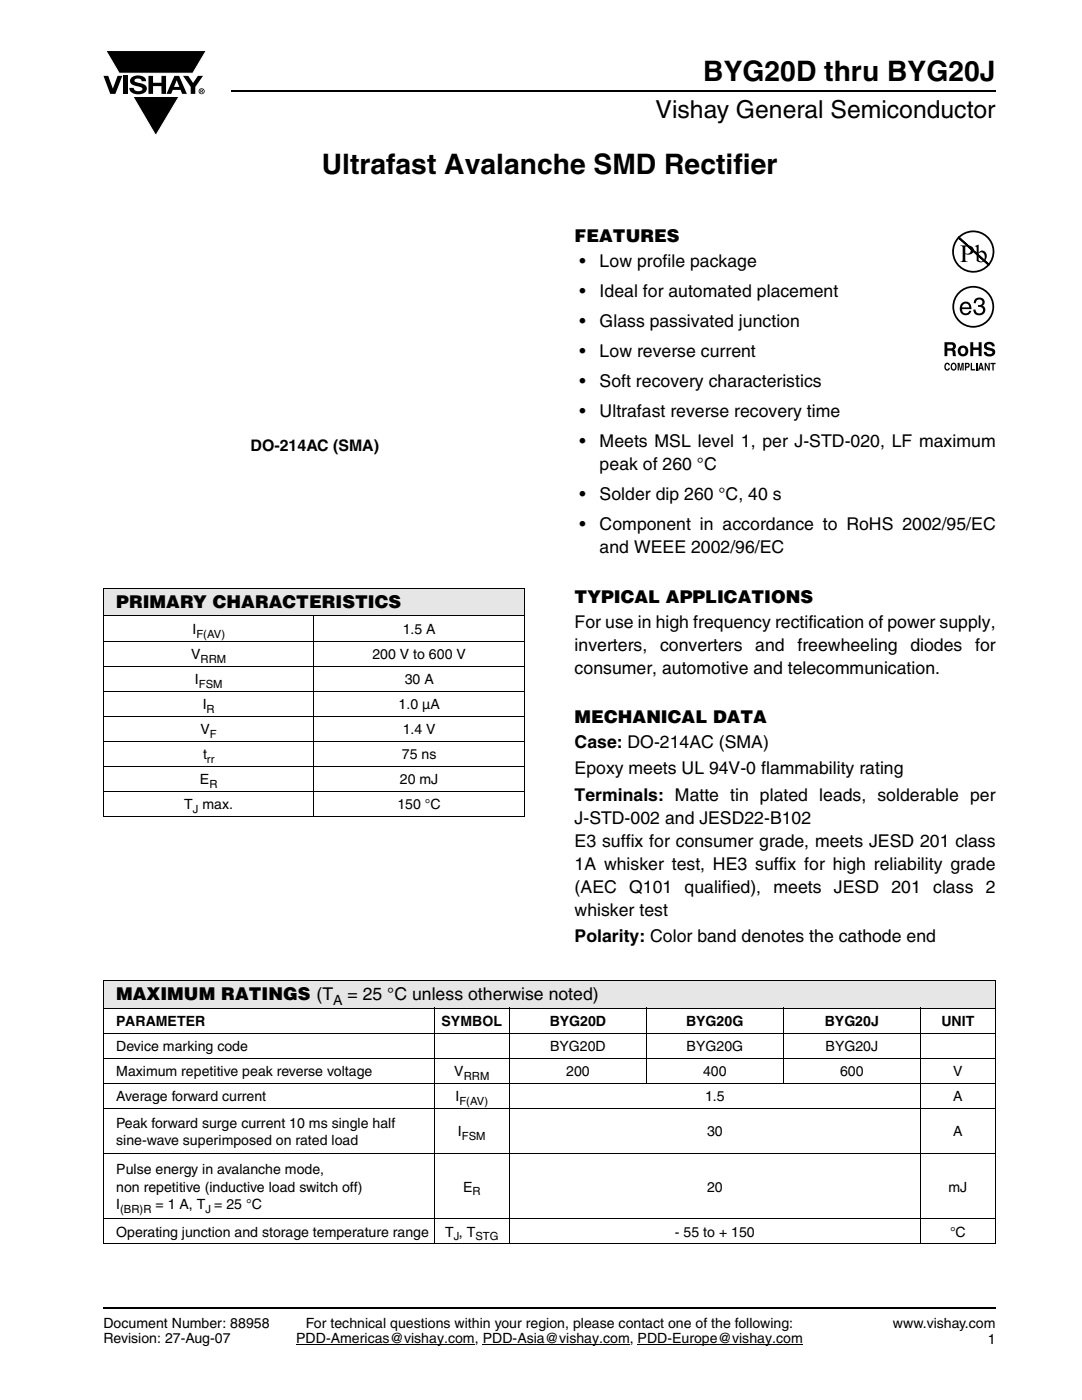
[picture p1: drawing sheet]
<svg xmlns="http://www.w3.org/2000/svg" width="216mm" height="279mm" viewBox="0 0 216 279" stroke-linecap="round" stroke-linejoin="round" font-family="sans-serif">
<defs><g id="words">
<g font-size="5.6">
<text x="140.3" y="16.1">BYG20D thru BYG20J</text>
<text x="64.2" y="34.8">Ultrafast Avalanche SMD Rectifier</text>
</g>
<text font-size="4.9" x="130.8" y="23.6">Vishay General Semiconductor</text>
<g font-size="3.5">
<text x="114.7" y="48.3">FEATURES</text>
<text x="115.6" y="53.3">•</text>
<text x="119.7" y="53.3">Low profile package</text>
<text x="115.6" y="59.3">•</text>
<text x="119.7" y="59.3">Ideal for automated placement</text>
<text x="115.6" y="65.3">•</text>
<text x="119.7" y="65.3">Glass passivated junction</text>
<text x="115.6" y="71.3">•</text>
<text x="119.7" y="71.3">Low reverse current</text>
<text x="115.6" y="77.3">•</text>
<text x="119.7" y="77.3">Soft recovery characteristics</text>
<text x="115.6" y="83.3">•</text>
<text x="119.7" y="83.3">Ultrafast reverse recovery time</text>
<text x="115.6" y="89.3">•</text>
<text x="119.7" y="89.3">Meets MSL level 1, per J-STD-020, LF maximum</text>
<text x="119.7" y="93.9">peak of 260 °C</text>
<text x="115.6" y="99.9">•</text>
<text x="119.7" y="99.9">Solder dip 260 °C, 40 s</text>
<text x="115.6" y="105.9">•</text>
<text x="119.7" y="105.9">Component in accordance to RoHS 2002/95/EC</text>
<text x="119.7" y="110.4">and WEEE 2002/96/EC</text>
<text x="23.2" y="121.4">PRIMARY CHARACTERISTICS</text>
<text x="114.7" y="120.3">TYPICAL APPLICATIONS</text>
<text x="114.7" y="125.3">For use in high frequency rectification of power supply,</text>
<text x="114.7" y="129.8">inverters,</text>
<text x="131.7" y="129.8">converters</text>
<text x="150.7" y="129.8">and</text>
<text x="159.1" y="129.8">freewheeling</text>
<text x="181.7" y="129.8">diodes</text>
<text x="194.6" y="129.8">for</text>
<text x="114.7" y="134.4">consumer, automotive and telecommunication.</text>
<text x="114.7" y="144.3">MECHANICAL DATA</text>
<text x="114.7" y="149.2">Case: DO-214AC (SMA)</text>
<text x="114.7" y="154.5">Epoxy meets UL 94V-0 flammability rating</text>
<text x="114.7" y="159.8">Terminals: Matte tin plated leads, solderable per</text>
<text x="114.7" y="164.4">J-STD-002 and JESD22-B102</text>
<text x="114.7" y="169">E3 suffix for consumer grade, meets JESD 201 class</text>
<text x="114.7" y="173.6">1A whisker test, HE3 suffix for high reliability grade</text>
<text x="114.7" y="178.2">(AEC</text>
<text x="125.6" y="178.2">Q101 qualified),</text>
<text x="154.4" y="178.2">meets</text>
<text x="166.4" y="178.2">JESD</text>
<text x="177.9" y="178.2">201</text>
<text x="186.2" y="178.2">class</text>
<text x="196.7" y="178.2">2</text>
<text x="114.7" y="182.8">whisker test</text>
<text x="114.7" y="188">Polarity: Color band denotes the cathode end</text>
<text x="23.2" y="199.7">MAXIMUM RATINGS (T</text>
<text x="69.3" y="199.7">= 25 °C unless otherwise noted)</text>
</g>
<text font-size="3.2" x="50" y="90.1">DO-214AC (SMA)</text>
<g font-size="2.8">
<text x="38.1" y="131.5">V</text>
<text x="38.4" y="126.5">I</text>
<text x="74.3" y="131.5">200 V to 600 V</text>
<text x="80.3" y="126.5">1.5 A</text>
<text x="38.9" y="136.5">I</text>
<text x="80.8" y="136.5">30 A</text>
<text x="40.4" y="141.5">I</text>
<text x="79.5" y="141.5">1.0 µA</text>
<text x="40" y="146.5">V</text>
<text x="80.3" y="146.5">1.4 V</text>
<text x="40.5" y="151.5">t</text>
<text x="80.2" y="151.5">75 ns</text>
<text x="36.8" y="161.5">T max.</text>
<text x="39.9" y="156.5">E</text>
<text x="79.3" y="161.5">150 °C</text>
<text x="79.8" y="156.5">20 mJ</text>
<text x="66.5" y="200.6">A</text>
<text x="23.2" y="204.8">PARAMETER</text>
<text x="23.2" y="209.8">Device marking code</text>
<text x="88.1" y="204.8">SYMBOL</text>
<text x="109.7" y="204.8">BYG20D</text>
<text x="109.8" y="209.8">BYG20D</text>
<text x="136.9" y="204.8">BYG20G</text>
<text x="137" y="209.8">BYG20G</text>
<text x="164.6" y="204.8">BYG20J</text>
<text x="164.7" y="209.8">BYG20J</text>
<text x="187.9" y="204.8">UNIT</text>
<text x="23.2" y="214.8">Maximum repetitive peak reverse voltage</text>
<text x="90.7" y="214.8">V</text>
<text x="113" y="214.8">200</text>
<text x="140.3" y="214.8">400</text>
<text x="167.6" y="214.8">600</text>
<text x="190.2" y="214.8">V</text>
<text x="23.2" y="219.8">Average forward current</text>
<text x="90.9" y="219.8">I</text>
<text x="140.7" y="219.8">1.5</text>
<text x="190.2" y="219.8">A</text>
<text x="23.2" y="225">Peak forward surge current 10 ms single half</text>
<text x="91.4" y="226.8">I</text>
<text x="141.1" y="226.8">30</text>
<text x="190.2" y="226.8">A</text>
<text x="23.2" y="228.6">sine-wave superimposed on rated load</text>
<text x="23.2" y="234.3">Pulse energy in avalanche mode,</text>
<text x="23.2" y="237.8">non repetitive (inductive load switch off)</text>
<text x="92.4" y="237.8">E</text>
<text x="141.1" y="237.8">20</text>
<text x="189.3" y="237.8">mJ</text>
<text x="23.2" y="241.3">I</text>
<text x="31" y="241.3">= 1 A, T = 25 °C</text>
<text x="23.2" y="246.8">Operating junction and storage temperature range</text>
<text x="88.8" y="246.8">T , T</text>
<text x="134.7" y="246.8">- 55 to + 150</text>
<text x="189.6" y="246.8">°C</text>
<text x="20.6" y="264.9">Document Number: 88958</text>
<text x="20.6" y="268.1">Revision: 27-Aug-07</text>
<text x="59.1" y="268.1">PDD-Americas@vishay.com, PDD-Asia@vishay.com, PDD-Europe@vishay.com</text>
<text x="61" y="264.9">For technical questions within your region, please contact one of the following:</text>
<text x="178.2" y="264.9">www.vishay.com</text>
<text x="197.1" y="268.1">1</text>
</g>
<g font-size="2.2">
<text x="39.2" y="127.2">F(AV)</text>
<text x="39.7" y="137.2">FSM</text>
<text x="40" y="132.2">RRM</text>
<text x="41.2" y="142.2">R</text>
<text x="41.9" y="147.2">F</text>
<text x="41.3" y="152.2">rr</text>
<text x="41.8" y="157.2">R</text>
<text x="38.5" y="162.2">J</text>
<text x="92.5" y="215.5">RRM</text>
<text x="91.7" y="220.5">F(AV)</text>
<text x="92.2" y="227.5">FSM</text>
<text x="94.3" y="238.5">R</text>
<text x="24" y="242">(BR)R</text>
<text x="41" y="242">J</text>
<text x="90.5" y="247.5">J</text>
<text x="94.9" y="247.5">STG</text>
</g>
</g></defs>
<g fill="#000">
<path d="M20.6 15.1h1l.9 2.6 1-2.6h.9l-1.4 3.6h-1zM21.1 10.1h20.1l-2.7 4.5h-14.7zM24.6 15.1h.9v3.6h-.9zM26.3 15.4a2.1 2.1 0 0 1 2.8 .4l.1 .4h-.9a.79 .79 0 0 0-.7-.5 .79 .79 0 0 0-.8 .4l.3 .3 1 .2a1.08 1.08 0 0 1 1.2 1 1.08 1.08 0 0 1-1.1 1.2 1.73 1.73 0 0 1-2.4-1.3h.9a.96 .96 0 0 0 .8 .7 .96 .96 0 0 0 .9-.4 1.31 1.31 0 0 0-1.2-.6 1.03 1.03 0 0 1-1.1-.6 1.03 1.03 0 0 1 .2-1.2zM29.6 15.1h.9v1.4h1.7v-1.4h.9v3.6h-.9v-1.5h-1.7v1.5h-.9zM26.5 19.3h9.2l-4.6 7.8zM36.5 15.1h1.1l.9 1.5 1-1.5h1l-1.5 2.3v1.3h-.9v-1.4z"/>
<path d="M35.3 16l-.6 1.3h1.1zM34.8 15.1h.9l1.6 3.6h-1l-.3-.8h-1.5l-.3 .8h-1z"/>
<path d="M40.1 18v.2l.2-.1v-.1zM40 17.9h.4l.1 .2-.2 .2 .2 .2-.3-.2-.1 .2h-.1zM39.8 18.2a.46 .46 0 0 0 .9 0 .46 .46 0 0 0-.9 0zM39.6 18.2a.6 .6 0 0 1 1.2 0 .6 .6 0 0 1-1.2 0z"/>
</g>
<path d="M21.1 10.1h20.1l-2.7 4.5h-14.7zM26.5 19.3h9.2l-4.6 7.8z" fill="none" stroke="#fff" stroke-width=".2"/>
<path d="M46.1 18.2h152.5M20.6 261.1h178" fill="none" stroke="#000" stroke-width=".36"/>
<path d="M59.1 268.3h35.6M96.3 268.3h29.3M127.2 268.3h33" fill="none" stroke="#000" stroke-width=".2"/>
<path d="M188.4 46h10.2v28h-10.2z" fill="#fff"/>
<g fill="#000">
<path d="M188.6 72.6l.4-.2 .3 .1 .2 .4-.6-.2a.66 .66 0 0 0 .1 1l.3-.3h.2a.54 .54 0 0 1-.4 .6 .54 .54 0 0 1-.6-.5zM191.1 72.4h.4l.2 1.2 .2-1.2h.4v1.5h-.3v-1.2l-.2 1.2h-.2l-.3-1.2v1.2h-.2zM193.7 72.4h.3v1.3h.6v.2h-.9zM193.6 68.3h.6v1h1.1v-1h.6v2.8h-.6v-1.3h-1.1v1.3h-.6zM194.7 72.4h.3v1.5h-.3zM194.6 59.6a1.07 1.07 0 0 1 1.3-.1 1.07 1.07 0 0 1 .5 1.2l-.4 .3a1.06 1.06 0 0 1 .5 1.4 1.06 1.06 0 0 1-1.4 .5h-.2a1.02 1.02 0 0 1-.7-1.1h.5a.71 .71 0 0 0 .9 .7 .71 .71 0 0 0 .3-1.2l-.8-.1v-.3a.59 .59 0 0 0 .9-.4 .59 .59 0 0 0-.6-.7 .66 .66 0 0 0-.7 .7h-.4zM196.6 68.4a1.15 1.15 0 0 1 1.9 .7h-.6v-.1a.68 .68 0 0 0-.9-.2l-.1 .4 .3 .1a1.29 1.29 0 0 1 1.4 .9 1.17 1.17 0 0 1-1.2 1 1.17 1.17 0 0 1-1.1-1h.6v.2a.67 .67 0 0 0 1.1-.1l-.2-.3-.6-.1a.82 .82 0 0 1-.8-.5 .82 .82 0 0 1 .2-1zM196.5 72.4h.3l.5 1.1v-1.1h.2v1.5h-.3l-.5-1v1h-.2zM197.6 72.4h1.1v.3h-.4v1.2h-.3v-1.2h-.4z"/>
<path d="M192.6 49.2v1.3a.75 .75 0 0 0 1.1-.6 .75 .75 0 0 0-1.1-.7zM191.6 49a2.81 2.81 0 0 1 2.5 .3 .97 .97 0 0 1-.1 1.2 .97 .97 0 0 1-1.2 .3l-.2-.1v1.1l.1 .2 .4 .3h-1.5l.3-.1 .2-.4v-2.3l-.1-.3z"/>
<path d="M195.3 50.6v1.3l.1 .2a.72 .72 0 0 0 .8-.1 .72 .72 0 0 0 .3-.7 .72 .72 0 0 0-.4-.9 .72 .72 0 0 0-.8 .2zM194.5 49.1l.8-.3v1.6a.89 .89 0 0 1 1.1-.3 .89 .89 0 0 1 .5 1 1.23 1.23 0 0 1-.7 1.1 1.23 1.23 0 0 1-1.3-.1v-2.7z"/>
<path d="M189 68.8v.7h1a.39 .39 0 0 0 0-.7zM188.5 68.3h1.4a.79 .79 0 0 1 .8 .4 .79 .79 0 0 1-.1 .9l-.3 .1a.98 .98 0 0 1 .4 1.2l.1 .2h-.6l-.3-1.1h-.9v1.1h-.5z"/>
<path d="M190.1 72.7a.64 .64 0 0 0 .2 1h.1a.64 .64 0 0 0-.1-1.1zM189.9 72.5l.2-.1a.56 .56 0 0 1 .7 .3 .82 .82 0 0 1-.5 1.3h-.2a.89 .89 0 0 1-.2-1.5z"/>
<path d="M191.9 69.5a.63 .63 0 0 0-.2 .8 .63 .63 0 0 0 .7 .3 .63 .63 0 0 0 .2-.8 .63 .63 0 0 0-.7-.3zM191.1 70a1.1 1.1 0 0 1 2.2 0 1.1 1.1 0 0 1-2.2 0z"/>
<path d="M192.8 72.7v.4l.4-.1v-.3zM192.5 72.4h.6a.5 .5 0 0 1 .4 .5 .5 .5 0 0 1-.4 .5h-.3v.5h-.3z"/>
<path d="M192.2 60.8l-.2 .5h1.4a.7 .7 0 0 0-.4-.7 .7 .7 0 0 0-.8 .2zM191.9 60.5a1.18 1.18 0 0 1 1.5-.1 1.18 1.18 0 0 1 .4 1.3h-1.8a.73 .73 0 0 0 .5 .8 .73 .73 0 0 0 .9-.5h.4a1.21 1.21 0 0 1-1.6 .8 1.21 1.21 0 0 1-.6-1.6z"/>
<path d="M195.7 72.8l-.1 .6h.3zM195.6 72.4h.3l.4 1.5h-.3v-.3h-.5l-.1 .3h-.3z"/>
</g>
<g fill="none" stroke="#000" stroke-width=".35">
<path d="M191.2 47.5a4 4 0 0 1 5.6-.3 4 4 0 0 1 .5 5.6l-5.9-5.4 5.8 5.5a4 4 0 0 1-5.7 .3 4 4 0 0 1-.3-5.7z"/>
<circle cx="194.2" cy="61.2" r="4"/>
</g>
<path d="M20.6 117.4h84v5.5h-84z" fill="#e6e6e6"/>
<g fill="none" stroke="#000" stroke-width=".2">
<path d="M20.6 117.4h84.1M20.6 117.5v5.4M104.6 117.5v5.4M20.6 122.9h84.1M20.6 127.9h84.1M20.6 132.9h84.1M20.6 137.9h84.1M20.6 123v39.9M62.7 122.9v40.1M104.6 123v39.9M20.6 142.9h84.1M20.6 147.9h84.1"/>
<path d="M20.6 153h84.1M20.6 157.9h84.1M20.6 162.9h84.1"/>
</g>
<path d="M45.5 56.9h34.7v33.9h-34.7z" fill="#fff"/>
<path d="M20.6 195.7h178v5.5h-178z" fill="#e6e6e6"/>
<g fill="#fff">
<path d="M20.6 201.2h66.1v5h-66.1z"/>
<path d="M86.7 201.2h14.9v5h-14.9z"/>
<path d="M101.6 201.2h27.4v5h-27.4z"/>
<path d="M129 201.2h27.3v5h-27.3z"/>
<path d="M156.3 201.2h27.4v5h-27.4z"/>
<path d="M183.7 201.2h14.9v5h-14.9z"/>
</g>
<g fill="none" stroke="#000" stroke-width=".2">
<path d="M20.6 195.7h178.1M20.6 195.8v52.3M198.6 195.8v52.3M20.6 201.2h178.1M20.6 206.2h178.1M20.6 211.2h178.1M20.6 216.2h178.1M86.7 201.1v47.2M101.6 201.1v47.2M129 201.1v15.2M156.3 201.1v15.2M183.7 201.1v47.2"/>
<path d="M20.6 221.2h178.1M20.6 230.2h178.1M20.6 243.2h178.1M20.6 248.2h178.1"/>
</g>
<use href="#words"/>
</svg>
